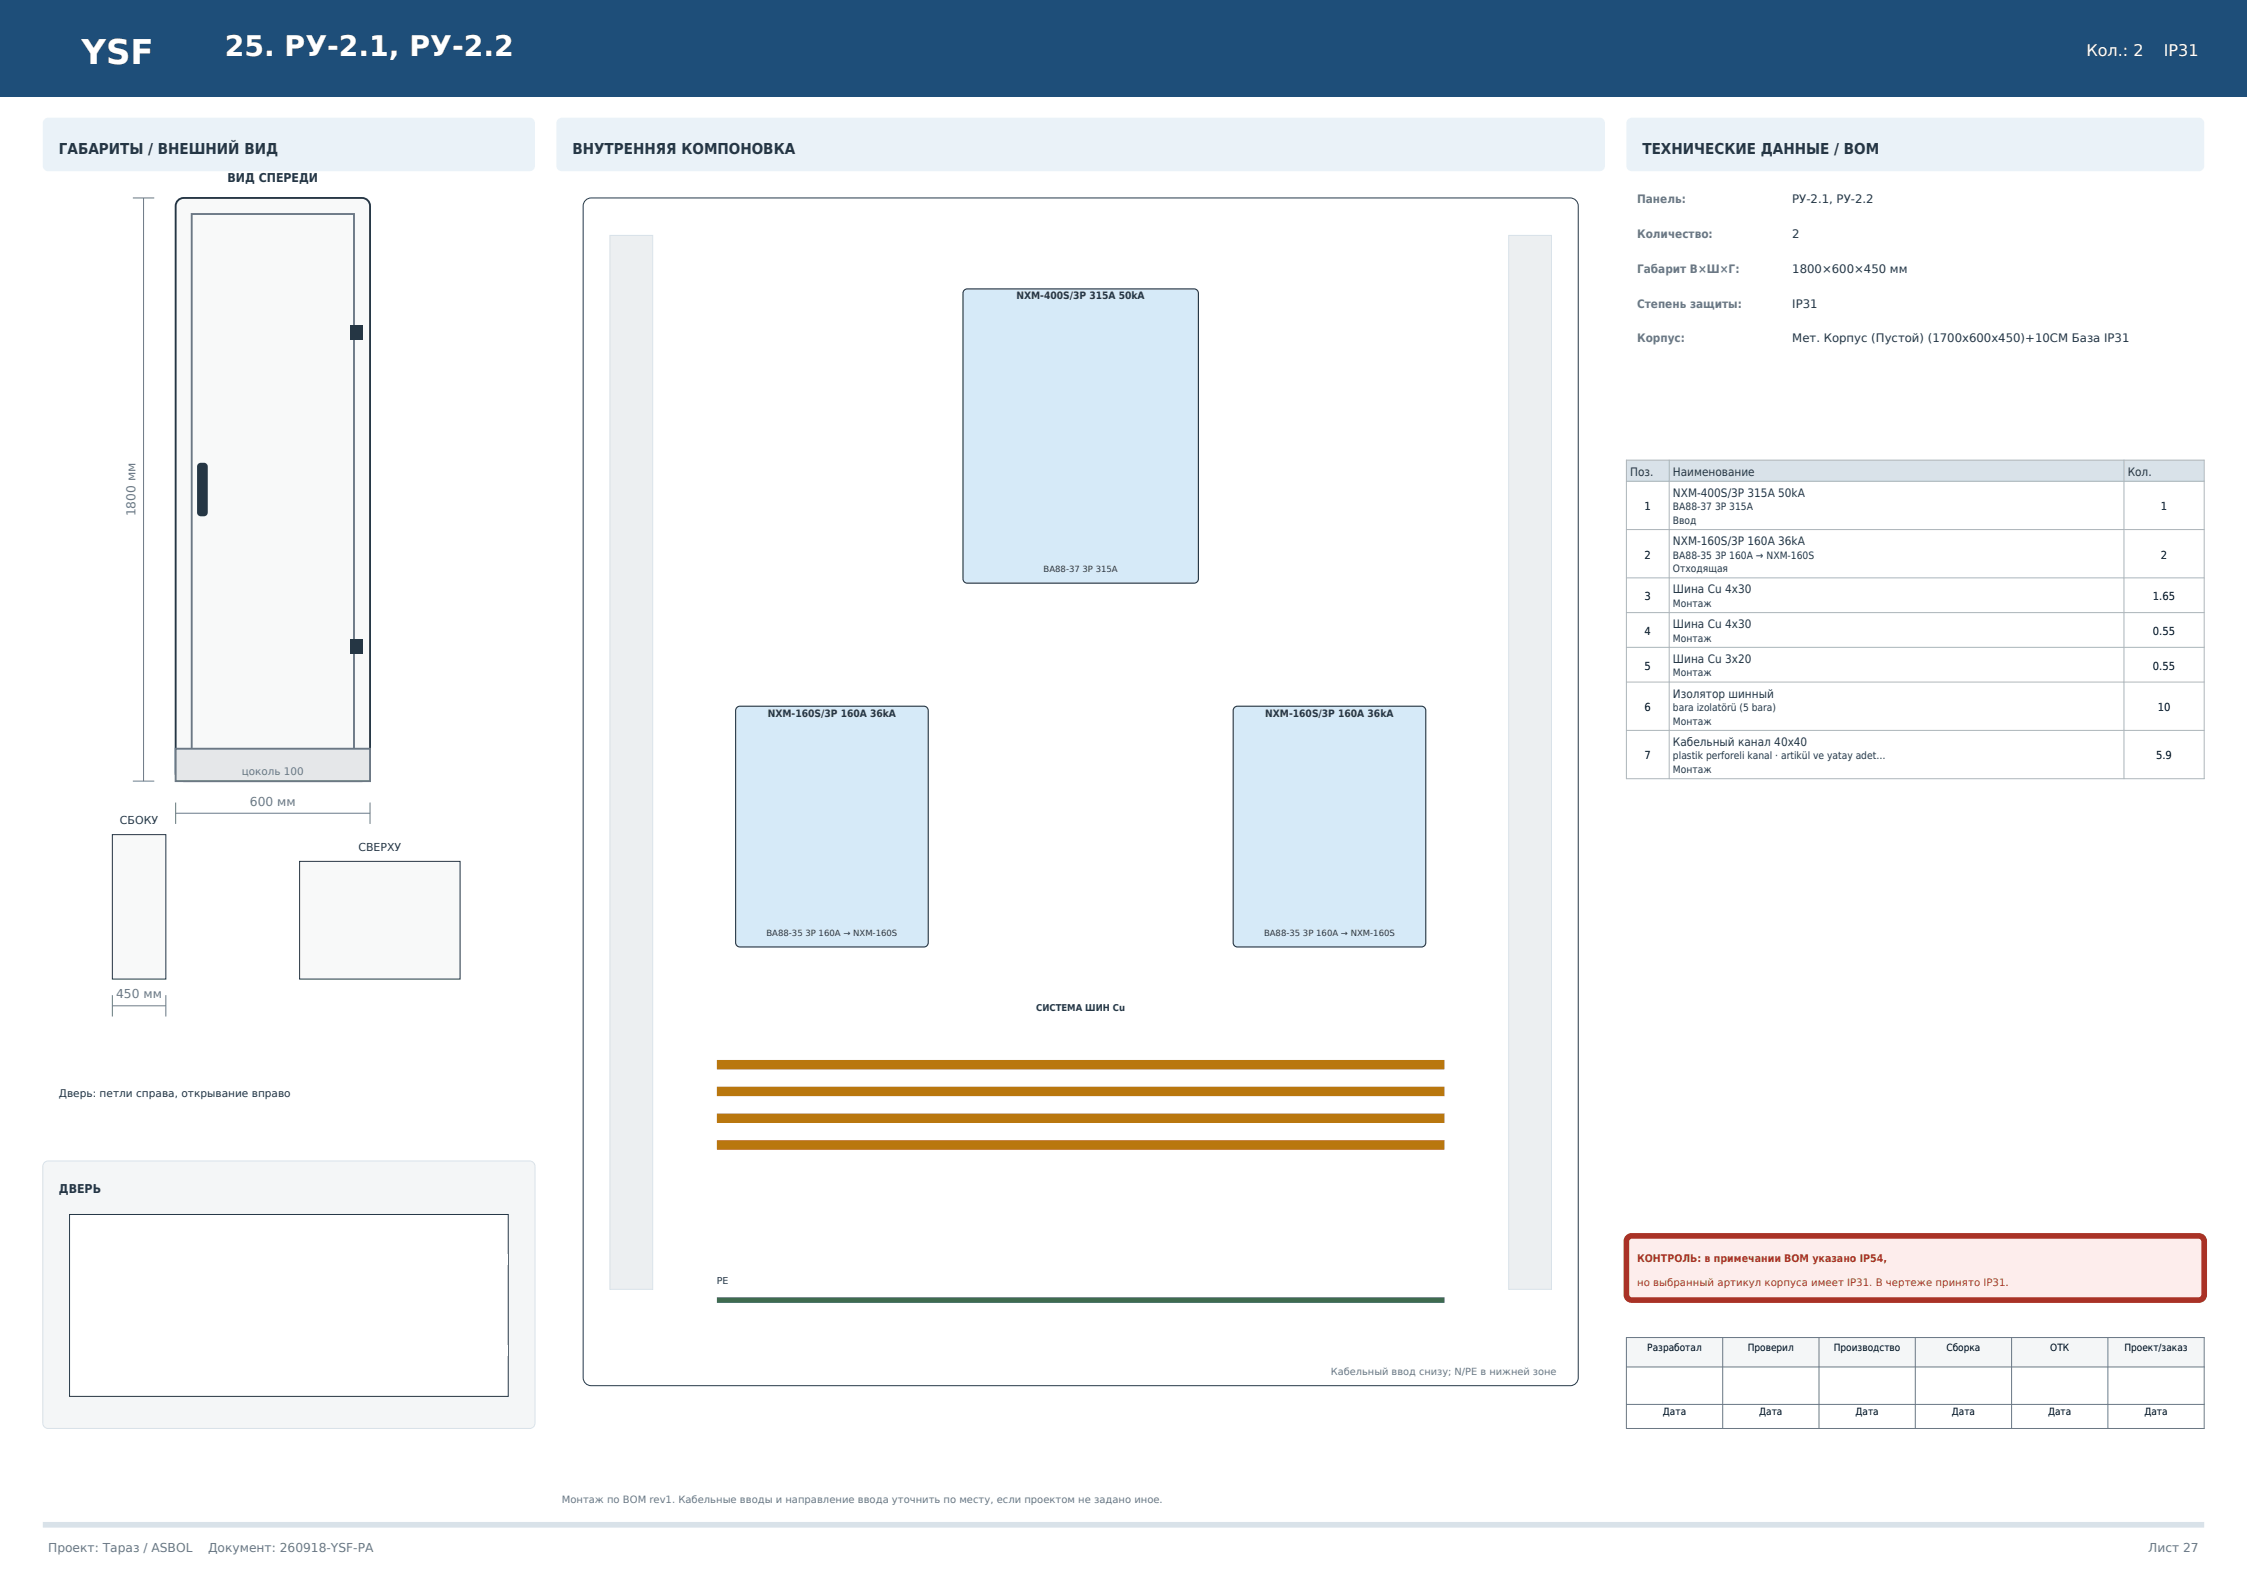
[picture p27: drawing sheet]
<svg xmlns="http://www.w3.org/2000/svg" width="420mm" height="297mm" viewBox="0 0 420 297" stroke-linecap="round" stroke-linejoin="round" font-family="sans-serif">
<defs><g id="words">
<text font-size="6.3" fill="#fff" x="15.2" y="11.9">YSF</text>
<text font-size="5.3" fill="#fff" x="42" y="10.5">25. РУ-2.1, РУ-2.2</text>
<g font-size="3" fill="#fff">
<text x="390" y="10.5">Кол.: 2</text>
<text x="404.5" y="10.5">IP31</text>
</g>
<g font-size="2.8" fill="#253746">
<text x="11" y="28.7">ГАБАРИТЫ / ВНЕШНИЙ ВИД</text>
<text x="107" y="28.7">ВНУТРЕННЯЯ КОМПОНОВКА</text>
<text x="307" y="28.7">ТЕХНИЧЕСКИЕ ДАННЫЕ / BOM</text>
</g>
<g font-size="2.3" fill="#253746">
<text x="42.5" y="34">ВИД СПЕРЕДИ</text>
<text x="11" y="223">ДВЕРЬ</text>
</g>
<g font-size="2.3" fill="#6b7785">
<text x="25.3" y="96.5" transform="rotate(-90 25.3 96.5)">1800 мм</text>
<text x="46.7" y="150.6">600 мм</text>
<text x="21.7" y="186.6">450 мм</text>
<text x="9" y="290">Проект: Тараз / ASBOL</text>
<text x="38.9" y="290">Документ: 260918-YSF-PA</text>
<text x="401.5" y="290">Лист 27</text>
</g>
<g font-size="2.2" fill="#6b7785">
<text x="306" y="38">Панель:</text>
<text x="306" y="44.5">Количество:</text>
<text x="306" y="51">Габарит В×Ш×Г:</text>
<text x="306" y="57.5">Степень защиты:</text>
<text x="306" y="64">Корпус:</text>
</g>
<g font-size="2.2" fill="#253746">
<text x="335" y="38">РУ-2.1, РУ-2.2</text>
<text x="335" y="44.5">2</text>
<text x="335" y="51">1800×600×450 мм</text>
<text x="335" y="57.5">IP31</text>
<text x="335" y="64">Мет. Корпус (Пустой) (1700x600x450)+10CM База IP31</text>
<text x="304.7" y="88.9">Поз.</text>
<text x="312.7" y="88.9">Наименование</text>
<text x="397.7" y="88.9">Кол.</text>
<text x="312.7" y="92.8">NXM-400S/3Р 315A 50kA</text>
<text x="312.7" y="101.9">NXM-160S/3Р 160A 36kA</text>
<text x="312.7" y="110.9">Шина Cu 4x30</text>
<text x="312.7" y="117.4">Шина Cu 4x30</text>
<text x="312.7" y="123.9">Шина Cu 3x20</text>
<text x="312.7" y="130.4">Изолятор шинный</text>
<text x="312.7" y="139.4">Кабельный канал 40x40</text>
</g>
<g font-size="2.1">
<text x="307.4" y="95.4">1</text>
<text x="403.9" y="95.4">1</text>
<text x="307.4" y="104.4">2</text>
<text x="403.9" y="104.4">2</text>
<text x="307.4" y="112.2">3</text>
<text x="402.4" y="112.2">1.65</text>
<text x="307.4" y="118.7">4</text>
<text x="402.4" y="118.7">0.55</text>
<text x="307.4" y="125.2">5</text>
<text x="402.4" y="125.2">0.55</text>
<text x="307.4" y="132.9">6</text>
<text x="403.3" y="132.9">10</text>
<text x="307.4" y="142">7</text>
<text x="403" y="142">5.9</text>
</g>
<g font-size="2" fill="#253746">
<text x="22.4" y="154">СБОКУ</text>
<text x="67" y="159">СВЕРХУ</text>
<text x="11" y="205">Дверь: петли справа, открывание вправо</text>
</g>
<text font-size="2" fill="#a93226" x="306" y="235.8">КОНТРОЛЬ: в примечании BOM указано IP54,</text>
<g font-size="1.9" fill="#253746">
<text x="190" y="55.9">NXM-400S/3Р 315A 50kA</text>
<text x="312.7" y="95.4">ВА88-37 3Р 315А</text>
<text x="312.7" y="97.9">Ввод</text>
<text x="312.7" y="104.4">ВА88-35 3Р 160А → NXM-160S</text>
<text x="312.7" y="107">Отходящая</text>
<text x="312.7" y="113.4">Монтаж</text>
<text x="312.7" y="119.9">Монтаж</text>
<text x="312.7" y="126.4">Монтаж</text>
<text x="143.5" y="133.9">NXM-160S/3Р 160A 36kA</text>
<text x="236.5" y="133.9">NXM-160S/3Р 160A 36kA</text>
<text x="312.7" y="132.9">bara izolatörü (5 bara)</text>
<text x="312.7" y="135.5">Монтаж</text>
<text x="312.7" y="142">plastik perforeli kanal · artikül ve yatay adet…</text>
<text x="312.7" y="144.5">Монтаж</text>
</g>
<g font-size="1.9" fill="#6b7785">
<text x="45.2" y="144.8">цоколь 100</text>
<text x="105" y="281">Монтаж по BOM rev1. Кабельные вводы и направление ввода уточнить по месту, если проектом не задано иное.</text>
</g>
<text font-size="1.9" fill="#a93226" x="306" y="240.3">но выбранный артикул корпуса имеет IP31. В чертеже принято IP31.</text>
<g font-size="1.9">
<text x="307.9" y="252.5">Разработал</text>
<text x="326.7" y="252.5">Проверил</text>
<text x="342.8" y="252.5">Производство</text>
<text x="363.8" y="252.5">Сборка</text>
<text x="383.2" y="252.5">ОТК</text>
<text x="397.1" y="252.5">Проект/заказ</text>
<text x="310.8" y="264.5">Дата</text>
<text x="328.8" y="264.5">Дата</text>
<text x="346.8" y="264.5">Дата</text>
<text x="364.8" y="264.5">Дата</text>
<text x="382.8" y="264.5">Дата</text>
<text x="400.8" y="264.5">Дата</text>
</g>
<g font-size="1.8" fill="#253746">
<text x="193.7" y="189">СИСТЕМА ШИН Cu</text>
<text x="134" y="240">PE</text>
</g>
<text font-size="1.8" fill="#6b7785" x="248.8" y="257">Кабельный ввод снизу; N/PE в нижней зоне</text>
<g font-size="1.6" fill="#253746">
<text x="195.1" y="107">ВА88-37 3Р 315А</text>
<text x="143.3" y="175">ВА88-35 3Р 160А → NXM-160S</text>
<text x="236.3" y="175">ВА88-35 3Р 160А → NXM-160S</text>
</g>
</g></defs>
<g fill="#1e4e79">
<path d="M0 0h420v18h-420z" fill-rule="evenodd"/>
<path d="M8.6 5.6l.9-.5 .5-.1h24a2 2 0 0 1 2 2v6a2 2 0 0 1-2 2h-24a2 2 0 0 1-2-2v-6l.1-.5z" fill-rule="evenodd"/>
</g>
<path d="M8.3 22.3l.7-.3h90a1 1 0 0 1 1 1v8a1 1 0 0 1-1 1h-90a1 1 0 0 1-1-1v-8z" fill-rule="evenodd" fill="#eaf2f8"/>
<path d="M33.1 37.6l.8-.5 .4-.1h33.4a1.5 1.5 0 0 1 1.5 1.5v106a1.5 1.5 0 0 1-1.5 1.5h-33.4a1.5 1.5 0 0 1-1.5-1.5v-106z" fill-rule="evenodd" fill="#f8f9f9" stroke="#253746" stroke-width=".35"/>
<path d="M35.8 40h30.4v103h-30.4z" fill="none" stroke="#6b7785" stroke-width=".35"/>
<g fill="#253746">
<path d="M65.4 119.5h2.4v2.8h-2.4z" fill-rule="evenodd"/>
<path d="M65.4 60.7h2.4v2.8h-2.4z" fill-rule="evenodd"/>
<path d="M37 86.7a1.13 1.13 0 0 1 1.8 .5v8.6a.7 .7 0 0 1-.7 .7h-.6a.7 .7 0 0 1-.7-.7v-8.6z" fill-rule="evenodd"/>
</g>
<path d="M32.8 139.9h36.4v6.1h-36.4z" fill-rule="evenodd" fill="#e5e7e9" stroke="#6b7785" stroke-width=".35"/>
<path d="M24.8 37h4M26.8 37v109M24.8 146h4M32.8 152h36.4M32.8 150v4M69.2 150v4" fill="none" stroke="#6b7785" stroke-width=".19"/>
<path d="M21 156h10v27h-10z" fill-rule="evenodd" fill="#f8f9f9" stroke="#253746" stroke-width=".19"/>
<path d="M21 188h10M21 186v4M31 186v4" fill="none" stroke="#6b7785" stroke-width=".19"/>
<path d="M56 161h30v22h-30z" fill-rule="evenodd" fill="#f8f9f9" stroke="#253746" stroke-width=".19"/>
<path d="M8.3 217.3l.7-.3h90a1 1 0 0 1 1 1v48a1 1 0 0 1-1 1h-90a1 1 0 0 1-1-1v-48z" fill-rule="evenodd" fill="#f4f6f7" stroke="#d9e2e9" stroke-width=".19"/>
<path d="M13 227h82v34h-82z" fill-rule="evenodd" fill="#fff" stroke="#253746" stroke-width=".19"/>
<g fill="#fff">
<path d="M93 251.5h2v2h-2z" fill-rule="evenodd"/>
<path d="M93 234.5h2v2h-2z" fill-rule="evenodd"/>
<path d="M15.2 241.1l1.3-.1 .3 .1 .2 .4v5l-.1 .3-.4 .2-1.3-.1-.2-.4v-5z" fill-rule="evenodd"/>
</g>
<path d="M104.3 22.3l.7-.3h194a1 1 0 0 1 1 1v8a1 1 0 0 1-1 1h-194a1 1 0 0 1-1-1v-8z" fill-rule="evenodd" fill="#eaf2f8"/>
<path d="M109.6 37.3l.9-.3h183a1.5 1.5 0 0 1 1.5 1.5v219a1.5 1.5 0 0 1-1.5 1.5h-183a1.5 1.5 0 0 1-1.5-1.5v-219l.1-.5z" fill-rule="evenodd" fill="#fff" stroke="#253746" stroke-width=".19"/>
<g fill="#eceff1" stroke="#d9e2e9" stroke-width=".19">
<path d="M114 44h8v197h-8z" fill-rule="evenodd"/>
<path d="M282 44h8v197h-8z" fill-rule="evenodd"/>
</g>
<g fill="#d6eaf8" stroke="#253746" stroke-width=".21">
<path d="M180.2 54.2l.6-.2h42.4a.8 .8 0 0 1 .8 .8v53.4a.8 .8 0 0 1-.8 .8h-42.4a.8 .8 0 0 1-.8-.8v-53.4z" fill-rule="evenodd"/>
<path d="M137.7 132.2l.6-.2h34.4a.8 .8 0 0 1 .8 .8v43.4a.8 .8 0 0 1-.8 .8h-34.4a.8 .8 0 0 1-.8-.8v-43.4z" fill-rule="evenodd"/>
<path d="M230.7 132.2l.6-.2h34.4a.8 .8 0 0 1 .8 .8v43.4a.8 .8 0 0 1-.8 .8h-34.4a.8 .8 0 0 1-.8-.8v-43.4z" fill-rule="evenodd"/>
</g>
<path d="M134 199h136M134 214h136M134 209h136M134 204h136" fill="none" stroke="#b9770e" stroke-width="1.8" stroke-linecap="butt"/>
<path d="M134 243h136" fill="none" stroke="#3f6b4f" stroke-width="1.1" stroke-linecap="butt"/>
<path d="M304.3 22.3l.7-.3h106a1 1 0 0 1 1 1v8a1 1 0 0 1-1 1h-106a1 1 0 0 1-1-1v-8z" fill-rule="evenodd" fill="#eaf2f8"/>
<path d="M304 86h108v4h-108z" fill-rule="evenodd" fill="#d9e2e9"/>
<path d="M304 86h108v59.5h-108zM304 90h108M304 99h108M312 86v59.5M397 86v59.5M304 108h108M304 114.5h108M304 121h108M304 127.5h108M304 136.5h108" fill="none" stroke="#aab7b8" stroke-width=".19"/>
<path d="M304.3 231.3l.7-.3h106a1 1 0 0 1 1 1v10a1 1 0 0 1-1 1h-106a1 1 0 0 1-1-1v-10z" fill-rule="evenodd" fill="#fdedec" stroke="#a93226" stroke-width="1.1" stroke-linecap="butt"/>
<path d="M304 250h108v5.5h-108z" fill-rule="evenodd" fill="#f4f6f7"/>
<path d="M304 250h108v17h-108zM304 255.5h108M322 250v17M340 250v17M358 250v17M376 250v17M394 250v17M304 262.5h108" fill="none" stroke="#6b7785" stroke-width=".19"/>
<path d="M8 285h404" fill="none" stroke="#d9e2e9" stroke-width="1.1" stroke-linecap="butt"/>
<use href="#words"/>
</svg>
